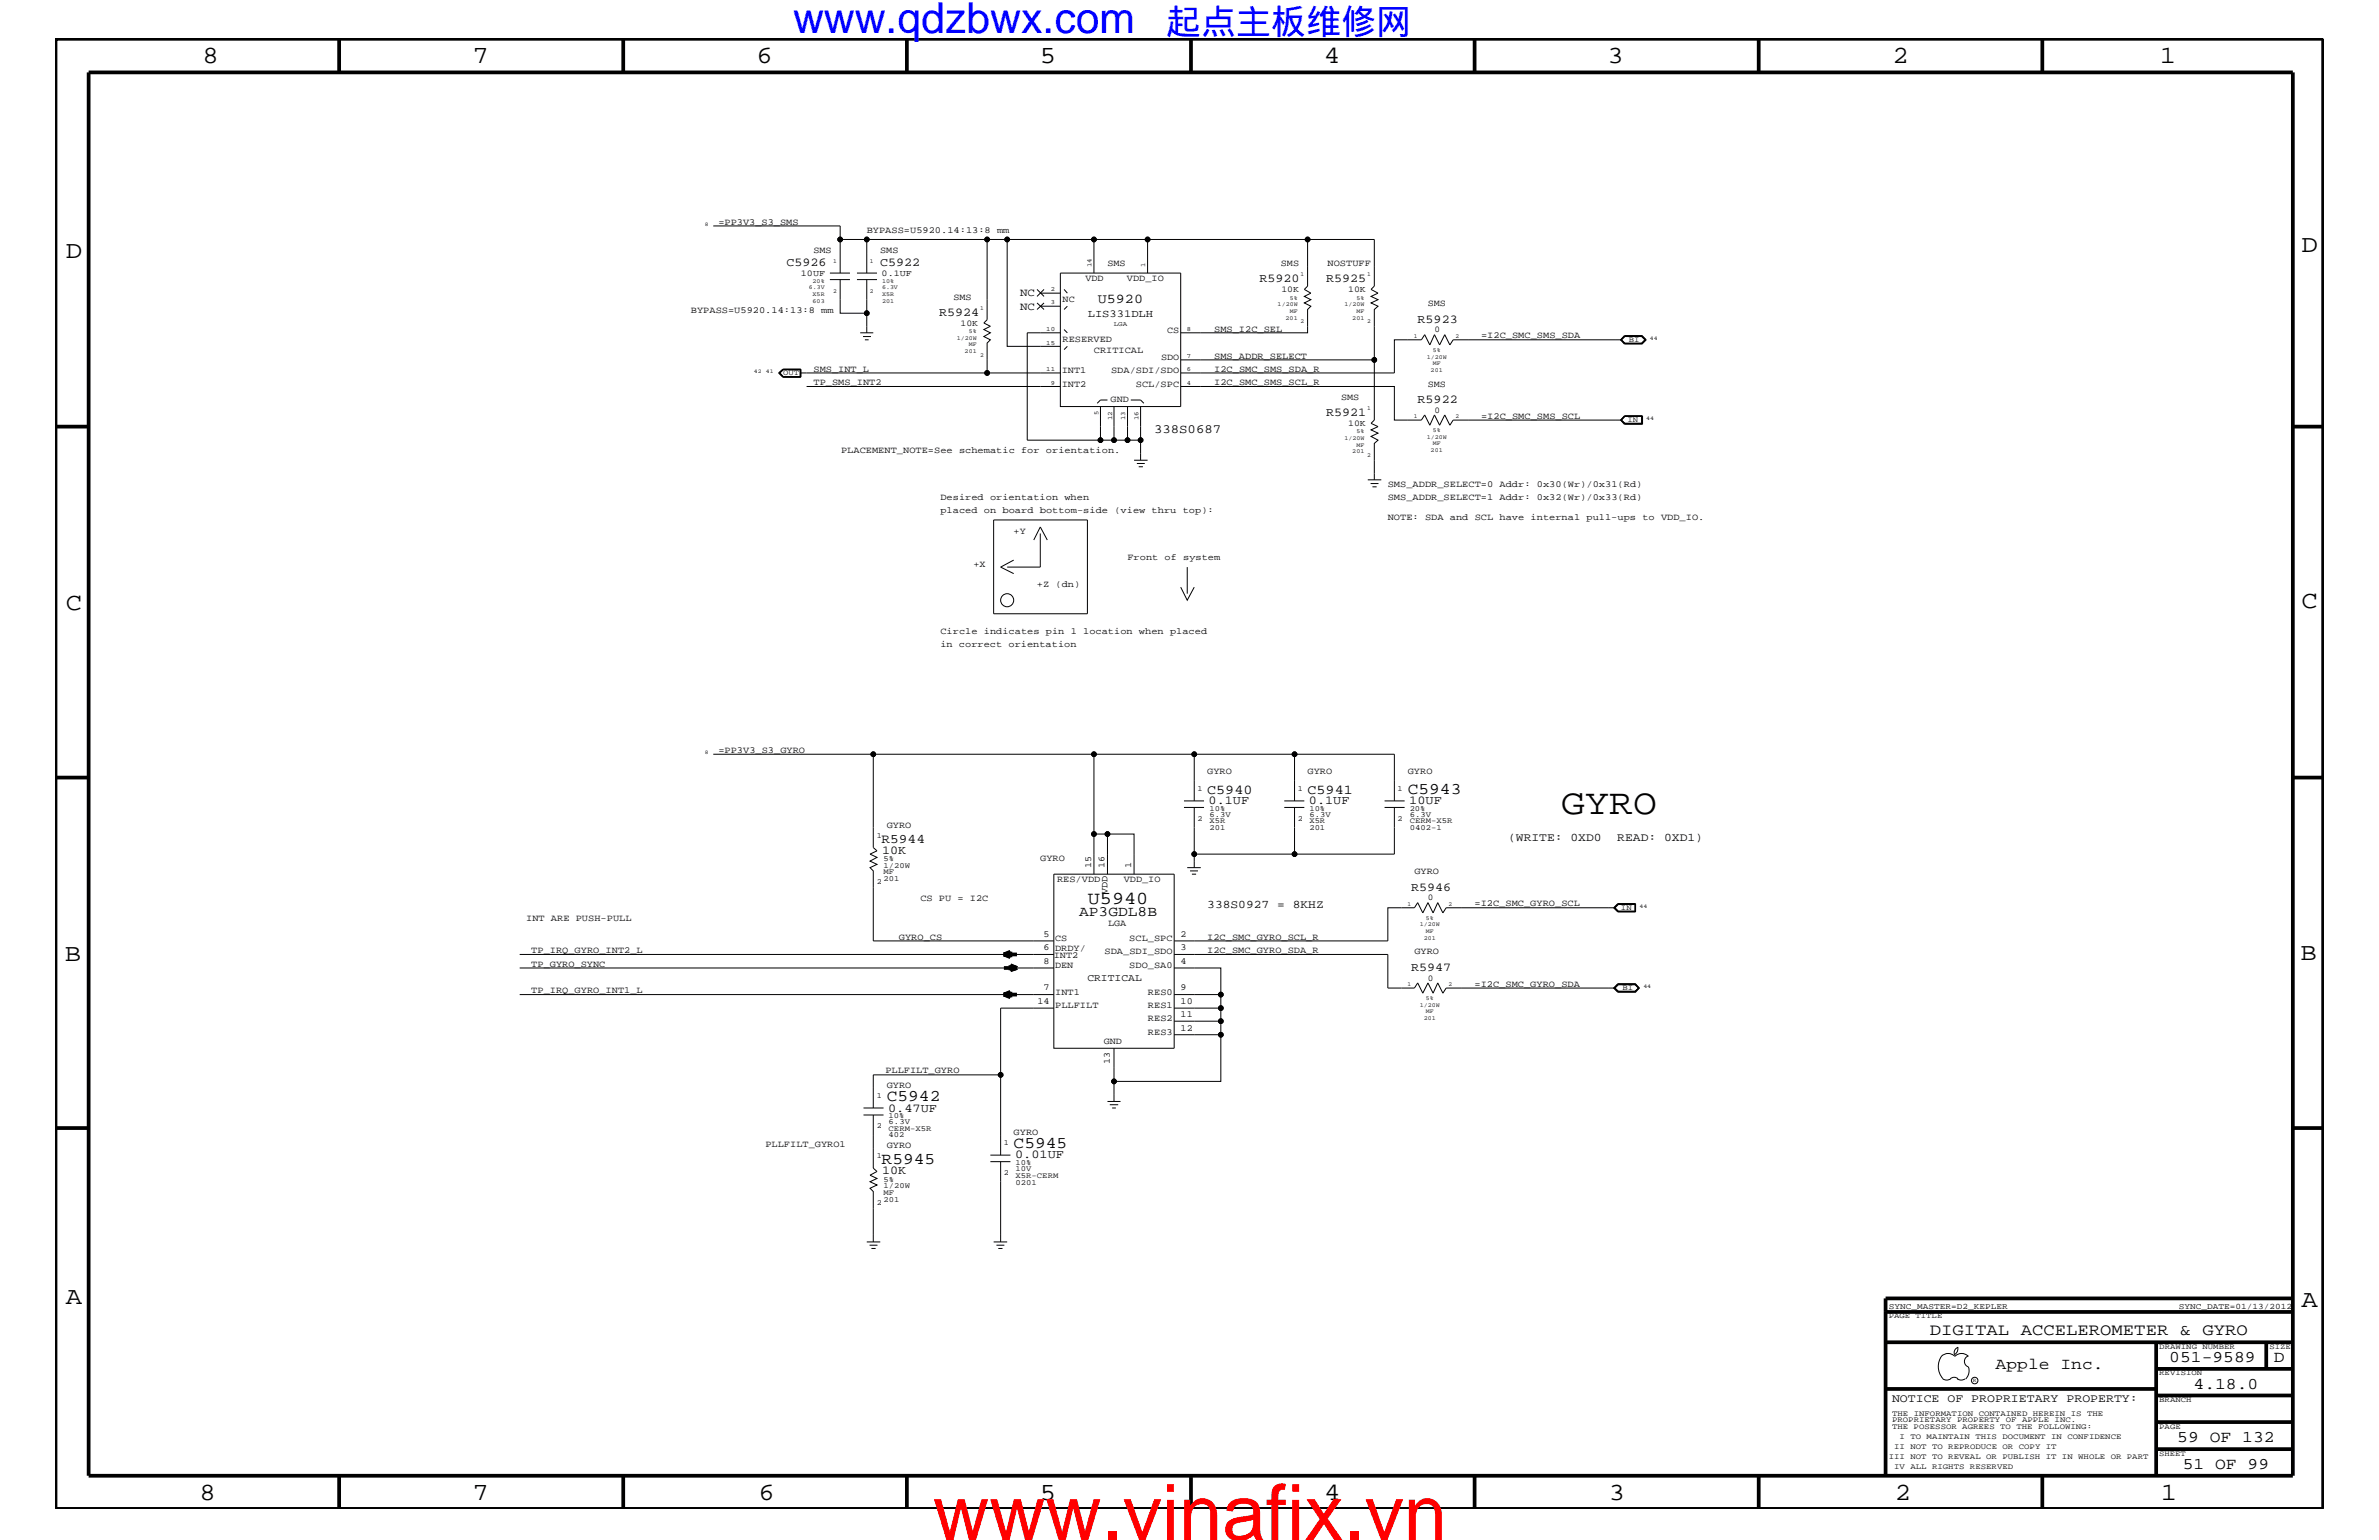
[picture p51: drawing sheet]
<svg xmlns="http://www.w3.org/2000/svg" width="432mm" height="279mm" viewBox="0 0 432 279" stroke-linecap="round" stroke-linejoin="round" font-family="sans-serif">
<defs><g id="words">
<text font-size="14.1" fill="#f00" x="169.3" y="279.4">www.vinafix.vn</text>
<text font-size="7.8" fill="#00f" x="143.9" y="6">www.qdzbwx.com</text>
<text font-size="6.5" x="283.4" y="147.7">GYRO</text>
<text font-size="6.3" fill="#00f" x="211.7" y="6.2">起点主板维修网</text>
<g font-size="4.5">
<text x="36.7" y="11.5">8</text>
<text x="85.8" y="11.5">7</text>
<text x="137.3" y="11.5">6</text>
<text x="188.7" y="11.5">5</text>
<text x="240.3" y="11.5">4</text>
<text x="291.8" y="11.5">3</text>
<text x="343.5" y="11.5">2</text>
<text x="392" y="11.5">1</text>
<text x="11.9" y="46.8">D</text>
<text x="417.7" y="45.7">D</text>
<text x="11.9" y="110.6">C</text>
<text x="417.7" y="110.3">C</text>
<text x="11.8" y="174.3">B</text>
<text x="417.6" y="174.2">B</text>
<text x="11.9" y="236.7">A</text>
<text x="417.7" y="237.1">A</text>
<text x="36.2" y="272.1">8</text>
<text x="85.8" y="272.1">7</text>
<text x="137.7" y="272.1">6</text>
<text x="188.7" y="272.1">5</text>
<text x="240.4" y="272.1">4</text>
<text x="292" y="272.1">3</text>
<text x="343.9" y="272.1">2</text>
<text x="392.2" y="272.1">1</text>
</g>
<text font-size="3.3" x="197.4" y="163.9">U5940</text>
<g font-size="3">
<text x="255.5" y="144">C5943</text>
<text x="161" y="199.8">C5942</text>
<text x="184" y="208.3">C5945</text>
<text x="160" y="211.3">R5945</text>
<text x="350.3" y="242.3">DIGITAL ACCELEROMETER &amp; GYRO</text>
<text x="362.2" y="248.4">Apple Inc.</text>
<text x="393.7" y="247.1">051-9589</text>
<text x="398.1" y="252">4.18.0</text>
<text x="412.7" y="247.1">D</text>
<text x="395.2" y="261.6">59 OF 132</text>
<text x="396.2" y="266.6">51 OF 99</text>
</g>
<text font-size="2.6" x="195.9" y="166.2">AP3GDL8B</text>
<g font-size="2.5">
<text x="199.3" y="55">U5920</text>
<text x="219.1" y="144">C5940</text>
<text x="237.3" y="144">C5941</text>
</g>
<text font-size="2.4" x="160" y="153">R5944</text>
<text font-size="2.3" x="209.5" y="78.6">338S0687</text>
<g font-size="2.2">
<text x="142.7" y="48.3">C5926</text>
<text x="159.8" y="48.3">C5922</text>
<text x="228.6" y="51.3">R5920</text>
<text x="240.7" y="51.3">R5925</text>
<text x="170.4" y="57.3">R5924</text>
<text x="257.3" y="58.6">R5923</text>
<text x="240.7" y="75.5">R5921</text>
<text x="257.3" y="73.2">R5922</text>
<text x="219.4" y="145.9">0.1UF</text>
<text x="237.6" y="145.9">0.1UF</text>
<text x="255.8" y="145.9">10UF</text>
<text x="160.1" y="154.9">10K</text>
<text x="256.1" y="161.7">R5946</text>
<text x="256.1" y="176.2">R5947</text>
<text x="161.2" y="201.7">0.47UF</text>
<text x="160.1" y="213">10K</text>
<text x="184.2" y="210.2">0.01UF</text>
</g>
<g font-size="2.1">
<text x="273.7" y="152.6">(WRITE: 0XD0</text>
<text x="293.5" y="152.6">READ: 0XD1)</text>
<text x="219.1" y="164.7">338S0927 = 8KHZ</text>
<text x="343.4" y="254.4">NOTICE OF PROPRIETARY PROPERTY:</text>
</g>
<g font-size="2">
<text x="185.2" y="53.8">NC</text>
<text x="185.2" y="56.2">NC</text>
</g>
<g font-size="1.9">
<text x="197.4" y="57.4">LIS331DLH</text>
<text x="197.4" y="178">CRITICAL</text>
</g>
<g font-size="1.7">
<text x="130.4" y="40.8">=PP3V3_S3_SMS</text>
<text x="147.7" y="45.9">SMS</text>
<text x="157.3" y="42.3">BYPASS=U5920.14:13:8 mm</text>
<text x="159.8" y="45.9">SMS</text>
<text x="197" y="51">VDD</text>
<text x="201" y="48.3">SMS</text>
<text x="204.6" y="51">VDD_IO</text>
<text x="232.5" y="48.3">SMS</text>
<text x="241" y="48.3">NOSTUFF</text>
<text x="125.4" y="56.8">BYPASS=U5920.14:13:8 mm</text>
<text x="173.1" y="54.4">SMS</text>
<text x="192.9" y="54.7">NC</text>
<text x="259.2" y="55.6">SMS</text>
<text x="192.9" y="62">RESERVED</text>
<text x="198.5" y="64">CRITICAL</text>
<text x="210.7" y="65.3">SDO</text>
<text x="211.8" y="60.4">CS</text>
<text x="220.4" y="65.1">SMS_ADDR_SELECT</text>
<text x="220.4" y="60.2">SMS_I2C_SEL</text>
<text x="268.8" y="61.4">=I2C_SMC_SMS_SDA</text>
<text x="147.7" y="67.5">SMS_INT_L</text>
<text x="147.7" y="69.9">TP_SMS_INT2</text>
<text x="192.7" y="67.7">INT1</text>
<text x="192.7" y="70.1">INT2</text>
<text x="201.7" y="67.7">SDA/SDI/SDO</text>
<text x="206.2" y="70.1">SCL/SPC</text>
<text x="220.4" y="69.9">I2C_SMC_SMS_SCL_R</text>
<text x="220.4" y="67.5">I2C_SMC_SMS_SDA_R</text>
<text x="259.2" y="70.1">SMS</text>
<text x="201.6" y="72.9">GND</text>
<text x="243.4" y="72.6">SMS</text>
<text x="268.8" y="76">=I2C_SMC_SMS_SCL</text>
<text x="152.7" y="82.2">PLACEMENT_NOTE=See schematic for orientation.</text>
<text x="251.9" y="88.3">SMS_ADDR_SELECT=0 Addr: 0x30(Wr)/0x31(Rd)</text>
<text x="170.7" y="90.7">Desired orientation when</text>
<text x="170.7" y="93.2">placed on board bottom-side (view thru top):</text>
<text x="251.9" y="90.7">SMS_ADDR_SELECT=1 Addr: 0x32(Wr)/0x33(Rd)</text>
<text x="251.9" y="94.3">NOTE: SDA and SCL have internal pull-ups to VDD_IO.</text>
<text x="184" y="96.8">+Y</text>
<text x="204.6" y="101.6">Front of system</text>
<text x="176.7" y="102.9">+X</text>
<text x="188.2" y="106.5">+Z (dn)</text>
<text x="170.7" y="115">Circle indicates pin 1 location when placed</text>
<text x="170.7" y="117.4">in correct orientation</text>
<text x="130.4" y="136.6">=PP3V3_S3_GYRO</text>
<text x="219.1" y="140.4">GYRO</text>
<text x="237.3" y="140.4">GYRO</text>
<text x="255.5" y="140.4">GYRO</text>
<text x="161" y="150.1">GYRO</text>
<text x="188.8" y="156.2">GYRO</text>
<text x="191.9" y="160">RES/VDD</text>
<text x="198" y="157.4" transform="rotate(-90 198 157.4)">15</text>
<text x="200.5" y="157.4" transform="rotate(-90 200.5 157.4)">16</text>
<text x="204" y="160">VDD_IO</text>
<text x="205.3" y="157.4" transform="rotate(-90 205.3 157.4)">1</text>
<text x="256.7" y="158.6">GYRO</text>
<text x="95.5" y="167.1">INT ARE PUSH-PULL</text>
<text x="167" y="163.5">CS PU = I2C</text>
<text x="201" y="162.2" transform="rotate(-90 201 162.2)">VDD</text>
<text x="267.6" y="164.5">=I2C_SMC_GYRO_SCL</text>
<text x="96.4" y="172.9">TP_IRQ_GYRO_INT2_L</text>
<text x="163.2" y="170.5">GYRO_CS</text>
<text x="189.4" y="170">5</text>
<text x="189.4" y="172.4">6</text>
<text x="191.3" y="173.8">INT2</text>
<text x="191.5" y="172.6">DRDY/</text>
<text x="191.5" y="170.7">CS</text>
<text x="200.5" y="173.2">SDA_SDI_SDO</text>
<text x="201.1" y="168">LGA</text>
<text x="205" y="170.7">SCL_SPC</text>
<text x="214.3" y="170">2</text>
<text x="214.3" y="172.4">3</text>
<text x="219.1" y="172.9">I2C_SMC_GYRO_SDA_R</text>
<text x="219.1" y="170.5">I2C_SMC_GYRO_SCL_R</text>
<text x="256.7" y="173.2">GYRO</text>
<text x="96.4" y="175.4">TP_GYRO_SYNC</text>
<text x="189.4" y="174.9">8</text>
<text x="189.4" y="179.7">7</text>
<text x="191.5" y="175.6">DEN</text>
<text x="205" y="175.6">SDO_SA0</text>
<text x="214.3" y="174.9">4</text>
<text x="214.3" y="179.7">9</text>
<text x="267.6" y="179">=I2C_SMC_GYRO_SDA</text>
<text x="96.4" y="180.2">TP_IRQ_GYRO_INT1_L</text>
<text x="188.3" y="182.1">14</text>
<text x="191.5" y="180.5">INT1</text>
<text x="191.5" y="182.9">PLLFILT</text>
<text x="208.4" y="180.5">RES0</text>
<text x="208.4" y="182.9">RES1</text>
<text x="208.4" y="185.3">RES2</text>
<text x="214.3" y="182.1">10</text>
<text x="214.3" y="184.6">11</text>
<text x="200.3" y="189.3">GND</text>
<text x="208.4" y="187.7">RES3</text>
<text x="214.3" y="187">12</text>
<text x="160.7" y="194.8">PLLFILT_GYRO</text>
<text x="161" y="197.4">GYRO</text>
<text x="201.4" y="193.1" transform="rotate(-90 201.4 193.1)">13</text>
<text x="138.9" y="208.1">PLLFILT_GYRO1</text>
<text x="161" y="208.3">GYRO</text>
<text x="184" y="205.9">GYRO</text>
</g>
<g font-size="1.6">
<text x="145.4" y="50.2">10UF</text>
<text x="160" y="50.2">0.1UF</text>
<text x="232.6" y="53">10K</text>
<text x="244.7" y="53">10K</text>
<text x="174.3" y="59.1">10K</text>
<text x="260.3" y="60.3">0</text>
<text x="244.7" y="77.3">10K</text>
<text x="260.3" y="74.9">0</text>
<text x="259.2" y="163.4">0</text>
<text x="259.2" y="177.9">0</text>
</g>
<g font-size="1.5">
<text x="342.8" y="237.4">SYNC_MASTER=D2_KEPLER</text>
<text x="395.5" y="237.4">SYNC_DATE=01/13/2012</text>
</g>
<g font-size="1.4">
<text x="295.7" y="62">BI</text>
<text x="142.2" y="68.1">OUT</text>
<text x="295.4" y="76.6">IN</text>
<text x="217.3" y="143.5">1</text>
<text x="235.5" y="143.5">1</text>
<text x="253.7" y="143.5">1</text>
<text x="217.3" y="149">2</text>
<text x="219.5" y="148.2">6.3V</text>
<text x="219.5" y="149.4">X5R</text>
<text x="219.5" y="147.1">10%</text>
<text x="235.5" y="149">2</text>
<text x="237.7" y="148.2">6.3V</text>
<text x="237.7" y="149.4">X5R</text>
<text x="237.7" y="147.1">10%</text>
<text x="253.7" y="149">2</text>
<text x="255.9" y="148.2">6.3V</text>
<text x="255.9" y="149.4">CERM-X5R</text>
<text x="255.9" y="147.1">20%</text>
<text x="159.2" y="152">1</text>
<text x="219.5" y="150.7">201</text>
<text x="237.7" y="150.7">201</text>
<text x="255.9" y="150.7">0402-1</text>
<text x="159.2" y="160.5">2</text>
<text x="160.4" y="156.2">5%</text>
<text x="160.4" y="157.4">1/20W</text>
<text x="160.4" y="158.6">MF</text>
<text x="160.4" y="159.9">201</text>
<text x="294.2" y="165">IN</text>
<text x="294.5" y="179.6">BI</text>
<text x="159.2" y="199.2">1</text>
<text x="161.3" y="204">6.3V</text>
<text x="161.3" y="202.9">10%</text>
<text x="159.2" y="204.7">2</text>
<text x="161.3" y="206.4">402</text>
<text x="161.3" y="205.2">CERM-X5R</text>
<text x="182.2" y="207.7">1</text>
<text x="159.2" y="210.2">1</text>
<text x="160.4" y="215.6">1/20W</text>
<text x="160.4" y="214.4">5%</text>
<text x="182.2" y="213.2">2</text>
<text x="184.3" y="212.5">10V</text>
<text x="184.3" y="213.6">X5R-CERM</text>
<text x="184.3" y="214.9">0201</text>
<text x="184.3" y="211.4">10%</text>
<text x="159.2" y="218.6">2</text>
<text x="160.4" y="216.9">MF</text>
<text x="160.4" y="218">201</text>
<text x="342.8" y="239.2">PAGE TITLE</text>
<text x="391.9" y="244.7">DRAWING NUMBER</text>
<text x="411.9" y="244.7">SIZE</text>
<text x="391.9" y="249.5">REVISION</text>
<text x="343.4" y="256.8">THE INFORMATION CONTAINED HEREIN IS THE</text>
<text x="391.9" y="254.4">BRANCH</text>
<text x="343.4" y="258">PROPRIETARY PROPERTY OF APPLE INC.</text>
<text x="343.4" y="259.3">THE POSESSOR AGREES TO THE FOLLOWING:</text>
<text x="343.8" y="262.9">II NOT TO REPRODUCE OR COPY IT</text>
<text x="344.8" y="261.1">I TO MAINTAIN THIS DOCUMENT IN CONFIDENCE</text>
<text x="391.9" y="259.3">PAGE</text>
<text x="342.8" y="264.7">III NOT TO REVEAL OR PUBLISH IT IN WHOLE OR PART</text>
<text x="343.8" y="266.6">IV ALL RIGHTS RESERVED</text>
<text x="391.9" y="264.1">SHEET</text>
</g>
<g font-size="1.2">
<text x="190.8" y="52.8">2</text>
<text x="198.1" y="48.5" transform="rotate(-90 198.1 48.5)">14</text>
<text x="207.9" y="48.5" transform="rotate(-90 207.9 48.5)">1</text>
<text x="190.8" y="55.2">3</text>
<text x="202.1" y="59.2">LGA</text>
<text x="189.9" y="60.1">10</text>
<text x="189.9" y="62.5">15</text>
<text x="215.4" y="60.1">8</text>
<text x="215.4" y="64.9">7</text>
<text x="189.9" y="67.3">11</text>
<text x="190.8" y="69.8">9</text>
<text x="215.4" y="69.8">4</text>
<text x="215.4" y="67.3">6</text>
<text x="199.4" y="75.4" transform="rotate(-90 199.4 75.4)">5</text>
<text x="201.8" y="76.2" transform="rotate(-90 201.8 76.2)">12</text>
<text x="204.2" y="76.2" transform="rotate(-90 204.2 76.2)">13</text>
<text x="206.7" y="76.2" transform="rotate(-90 206.7 76.2)">16</text>
</g>
<g font-size="1.1">
<text x="151.2" y="47.7">1</text>
<text x="157.9" y="47.7">1</text>
<text x="146.8" y="52.4">6.3V</text>
<text x="147.5" y="51.3">20%</text>
<text x="147.5" y="53.6">X5R</text>
<text x="151.2" y="53.2">2</text>
<text x="157.9" y="53.2">2</text>
<text x="160.1" y="52.4">6.3V</text>
<text x="160.1" y="53.6">X5R</text>
<text x="160.1" y="51.3">10%</text>
<text x="236.1" y="50.2">1</text>
<text x="248.2" y="50.2">1</text>
<text x="147.5" y="54.9">603</text>
<text x="160.1" y="54.9">201</text>
<text x="177.9" y="56.2">1</text>
<text x="231.9" y="55.6">1/20W</text>
<text x="233.3" y="58">201</text>
<text x="234.1" y="56.8">MF</text>
<text x="234.1" y="54.4">5%</text>
<text x="236.1" y="58.6">2</text>
<text x="244" y="55.6">1/20W</text>
<text x="245.4" y="58">201</text>
<text x="246.2" y="54.4">5%</text>
<text x="246.2" y="56.8">MF</text>
<text x="248.2" y="58.6">2</text>
<text x="173.7" y="61.7">1/20W</text>
<text x="175.1" y="64">201</text>
<text x="175.9" y="62.9">MF</text>
<text x="175.9" y="60.4">5%</text>
<text x="177.9" y="64.7">2</text>
<text x="256.6" y="61.3">1</text>
<text x="259" y="65.1">1/20W</text>
<text x="260.1" y="63.9">5%</text>
<text x="264.2" y="61.3">2</text>
<text x="259.7" y="67.5">201</text>
<text x="260.1" y="66.2">MF</text>
<text x="248.2" y="74.4">1</text>
<text x="256.6" y="75.8">1</text>
<text x="264.2" y="75.8">2</text>
<text x="244" y="79.9">1/20W</text>
<text x="245.4" y="82.2">201</text>
<text x="246.2" y="81.1">MF</text>
<text x="246.2" y="78.6">5%</text>
<text x="248.2" y="82.8">2</text>
<text x="259" y="79.6">1/20W</text>
<text x="259.7" y="82">201</text>
<text x="260.1" y="78.3">5%</text>
<text x="260.1" y="80.8">MF</text>
<text x="255.4" y="164.4">1</text>
<text x="258.8" y="166.9">5%</text>
<text x="262.9" y="164.4">2</text>
<text x="257.7" y="168.1">1/20W</text>
<text x="258.4" y="170.5">201</text>
<text x="258.8" y="169.3">MF</text>
<text x="255.4" y="178.8">1</text>
<text x="262.9" y="178.8">2</text>
<text x="257.7" y="182.7">1/20W</text>
<text x="258.4" y="185">201</text>
<text x="258.8" y="183.8">MF</text>
<text x="258.8" y="181.4">5%</text>
</g>
<g font-size="1">
<text x="127.9" y="41">8</text>
<text x="299.5" y="61.7">44</text>
<text x="136.8" y="67.7">42</text>
<text x="139" y="67.7">41</text>
<text x="298.8" y="76.2">44</text>
<text x="127.9" y="136.8">8</text>
<text x="297.6" y="164.7">44</text>
<text x="298.3" y="179.3">44</text>
<text x="358.1" y="250.7">R</text>
</g>
</g></defs>
<g fill="none" stroke="#000" stroke-width=".18">
<path d="M129.5 41h23v8.5M150.6 50.7h3.7M150.6 49.5h3.7M152.5 43.4h26.7M152.5 50.7v6.1h4.8M155.5 49.5h3.7M155.5 50.7h3.7M157.3 43.4v6.1M157.3 50.7v9.7M179.2 43.4v14.6l-.6 .6 1.2 .6-1.2 .6 1.2 .6-1.2 .7 1.2 .6-.6 .5v5.5h13.3M179.2 43.4h3.6v19.4h9.7M182.8 43.4h15.8"/>
<path d="M188.2 52.5l1.3 1.3M188.2 55l1.3 1.1M188.8 53.2h3.7M188.8 55.6h3.7M189.5 52.5l-1.3 1.3M189.5 55l-1.3 1.1M192.5 49.5h21.8v24.3h-21.8zM193.1 52.5l.6 .7M193.1 59.8l.6 .6M193.7 55.6l-.6 .5M198.6 43.4h9.7v6.1M198.6 43.4v6.1"/>
<path d="M208.3 43.4h29v8.5l-.6 .6 1.2 .7-1.2 .6 1.2 .6-1.2 .6 1.2 .6-.6 .5v4.3h-23M237.3 43.4h12.1v8.5l-.5 .6 1.2 .7-1.2 .6 1.2 .6-1.2 .6 1.2 .6-.7 .5v9.2h-35.1M141.3 67.7l.8-.7h3.3v1.4h-3.3zM142.2 68.3h3.1M142.2 67l-.8 .7 .8 .7M142.2 67.1l-.7 .6 .7 .6M142.2 67.1l-.6 .6 .6 .6M142.2 67.1h3.1M145.2 67.1v1.2M145.2 67.7h34M145.3 67v1.4M146.4 70.1h46.1"/>
<path d="M156.1 60.4h2.4M156.6 61.1h1.5M157 61.7h.7M192.5 60.4h-6.1v19.5h13.3M193.7 62.8l-.6 .6M199.7 73.8v6.1h2.5M201 72.6h-1.3l-.6 .6M202.2 73.8v6.1h2.5M204.7 73.8v6.1h2.3M205.2 72.6h1.8l.6 .6M207 73.8v9.7M214.3 70.1h38.8v6.1h4.9l.6-.9 .9 1.8 .9-1.8 .9 1.8 .9-1.8 1 1.8 .6-.9h30.5"/>
<path d="M249.4 65.3v10.9l-.5 .6 1.2 .6-1.2 .6 1.2 .6-1.2 .6 1.2 .7-.7 .5v6.7M294.3 61.7l.6-.6h3.1l.6 .6-.6 .5h-3.1zM294.3 61.7h-30.5l-.6 .9-1-1.9-.9 1.9-.9-1.9-.9 1.9-.9-1.9-.6 1h-4.9v6h-38.8M294.8 75.5h3.3v1.5h-3.3l-.7-.8zM294.8 60.9h3.2l.8 .8-.8 .7h-3.2l-.7-.7zM294.9 61h3.1l.7 .7-.7 .6h-3.1M294.9 61l-.8 .7 .8 .6M294.9 61l-.7 .7 .7 .6M294.9 75.5l-.6 .7 .6 .6M294.9 75.5h3.1M294.9 76.8h3.1M294.9 75.5l-.7 .7 .7 .6"/>
<path d="M294.9 61h3.1l.6 .7-.6 .6h-3.1M294.9 75.5l-.8 .7M298 75.5v1.3M298 75.5v1.4h-3.1l-.8-.7M180.4 94.3h17v17.1h-17zM187.6 98l1.2-2.4 1.3 2.4M188.8 96.8v6.1h-6M205.8 83.5h2.5M206.3 84.1h1.5M206.7 84.7h.7M248.3 87.1h2.4M248.8 87.7h1.4"/>
<path d="M249.1 88.3h.8M184 101.6l-2.4 1.3 2.4 1.2M214.3 106.5l1.2 2.4 1.3-2.4M215.5 102.9v4.8M129.5 136.8h29M198.6 136.8v21.8M216.8 136.8h-58.3v17l.7 .6-1.3 .6 1.3 .6-1.3 .6 1.3 .6-1.3 .6 .6 .6v12.7h32.8M235 136.8h-18.2v8.5M191.3 158.6h21.8v31.6h-21.8zM198.6 151.3h2.4M201 158.6v-7.3h4.8v7.3M214.9 145.3h3.6"/>
<path d="M214.9 146.5h3.6M215.5 157.4h2.4M216 158h1.4M216.3 158.6h.8M216.8 146.5v8.5h18.2v-8.5M216.8 155v2.4M233.1 145.3h3.6M233.1 146.5h3.6M235 145.3v-8.5h18.1v8.5M251.3 146.5h3.6M251.3 145.3h3.6M253.1 146.5v8.5h-18.1"/>
<path d="M94.3 175.6h97M94.3 173.2h97M213.1 175.6h8.5v4.8h-8.5M213.1 173.2h38.8v6.1h4.8l.6-1 .9 1.9 1-1.9 .9 1.9 .9-1.9 .9 1.9 .6-.9h30.6M292.9 164.7l.7-.8h3.3v1.6h-3.3zM293.1 164.7h-30.6l-.6 .9-.9-1.8-.9 1.8-.9-1.8-1 1.8-.9-1.8-.6 .9h-4.8v6h-38.8M293.6 178.5h3.2l.7 .8-.6 .7h-3.3l-.7-.7zM293.6 178.5h3.3l.6 .8-.7 .6h-3.2l-.6-.6zM293.7 164l-.7 .7 .7 .7M293.7 178.6h3.1l.7 .7-.7 .6h-3.1l-.7-.6zM293.7 178.7h3.1l.6 .6-.6 .6h-3.1l-.6-.6zM296.8 164v1.4"/>
<path d="M296.8 164.1h-3.1l-.6 .6 .6 .6h3.1M296.9 164h-3.3l-.6 .7 .6 .7h3.3M94.3 180.4h97M181.6 195h-23.1v6M191.3 182.9h-9.7v26.7M201 199.8h2.4M202.2 196.2v3.6M213.1 187.7h8.5v8.5h-19.4v-6M213.1 182.9h8.5v2.4h-8.5M221.6 180.4v2.5M221.6 185.3v2.4M156.7 202.3h3.7"/>
<path d="M156.7 201h3.7M158.5 202.3v9.6l.7 .6-1.3 .7 1.3 .6-1.3 .6 1.3 .6-1.3 .6 .6 .6v9.1M179.8 209.6h3.6M179.8 210.8h3.6M181.6 210.8v14.5M201.4 200.4h1.6M201.9 201h.6M157.3 225.3h2.5M157.8 225.9h1.5M158.2 226.5h.7M180.4 225.3h2.4M180.9 225.9h1.4"/>
<path d="M181.2 226.5h.8M352.4 246.1a1.69 1.69 0 0 1 2.4 0M352.4 246a3.3 3.3 0 0 0 .3 4.1M352.6 250.2l.7 .2 .7-.2M354 250.2l.7-.3 .7 .3M354.8 246.1a1.69 1.69 0 0 1 2.5 0M355.3 250.2l.7 .2 .7-.2M355.3 244.4l.1 .3a1.18 1.18 0 0 1-.6 1M355.4 244.4a.99 .99 0 0 0-.6 1.4M357.2 246a1.04 1.04 0 0 0-.6 1 1.04 1.04 0 0 0 .6 1M357.3 248l.1 .7a2.11 2.11 0 0 1-.6 1.5"/>
<circle cx="152.5" cy="43.4" r=".42"/>
<circle cx="157.3" cy="56.8" r=".42"/>
<circle cx="157.3" cy="43.4" r=".42"/>
<circle cx="179.2" cy="43.4" r=".42"/>
<circle cx="182.8" cy="43.4" r=".42"/>
<circle cx="198.6" cy="43.4" r=".42"/>
<circle cx="208.3" cy="43.4" r=".42"/>
<circle cx="237.3" cy="43.4" r=".42"/>
<circle cx="179.2" cy="67.7" r=".42"/>
<circle cx="199.7" cy="79.9" r=".42"/>
<circle cx="202.2" cy="79.9" r=".42"/>
<circle cx="204.7" cy="79.9" r=".42"/>
<circle cx="207" cy="79.9" r=".42"/>
<circle cx="249.4" cy="65.3" r=".42"/>
<circle cx="182.8" cy="108.9" r="1.19"/>
<circle cx="158.5" cy="136.8" r=".42"/>
<circle cx="198.6" cy="136.8" r=".42"/>
<circle cx="216.8" cy="136.8" r=".42"/>
<circle cx="235" cy="136.8" r=".42"/>
<circle cx="198.6" cy="151.3" r=".42"/>
<circle cx="201" cy="151.3" r=".42"/>
<circle cx="216.8" cy="155" r=".42"/>
<circle cx="235" cy="155" r=".42"/>
<circle cx="181.6" cy="195" r=".42"/>
<circle cx="202.2" cy="196.2" r=".42"/>
<circle cx="221.6" cy="180.4" r=".42"/>
<circle cx="221.6" cy="182.9" r=".42"/>
<circle cx="221.6" cy="185.3" r=".42"/>
<circle cx="221.6" cy="187.7" r=".42"/>
<circle cx="358.4" cy="250.5" r=".59"/>
</g>
<g fill="none" stroke="#000" stroke-width=".68" stroke-linecap="butt">
<path d="M10.1 7h411.6v266.8h-411.6zM16.1 13.1h400.1v254.6h-400.1zM61.6 7v6.1M113.1 7v6.1M164.6 7v6.1M216.2 7v6.1M267.6 7v6.1M319.2 7v6.1M370.7 7v6.1M10.1 77.4h6M416.2 77.4h5.5M10.1 141.1h6"/>
<path d="M416.2 141.1h5.5M182.2 173.2l1.2-.5v1zM182.2 173.2h2.4M182.2 173.2l1.2 .1M182.2 173.2l1.2 .3M182.2 173.2l1.2 .2M182.2 175.6h2.4M183.4 172.8l-1.2 .4M183.4 173.1l-1.2 .1M183.4 172.9l-1.2 .3M183.4 175.1l1.2 .5-1.2 .4zM183.4 175.2l1.2 .4"/>
<path d="M183.4 175.5l1.2 .1M183.4 175.4l1.2 .2M184.6 175.6l-1.2 .1M184.6 175.6l-1.2 .4M184.6 175.6l-1.2 .3M182.2 180.4h2.4M182.2 180.4l1.2-.5v1.1zM182.2 180.4l1.2 .1M182.2 180.4l1.2 .4M182.2 180.4l1.2 .3M183.4 180.1l-1.2 .3M183.4 180.4h-1.2"/>
<path d="M183.4 180.2l-1.2 .2M10.1 204.7h6M416.2 204.7h5.5M342.2 238h74M416.2 235.6h-74v32.1M342.2 243.5h74M342.2 252h49.2M391.4 258h24.8M391.4 253.2h24.8M391.4 248.4h24.8M391.4 243.5v24.2M411.3 243.5v4.9"/>
<path d="M61.6 267.7v6.1M113.1 267.7v6.1M164.6 267.7v6.1M216.2 268v5.8M267.6 267.7v6.1M319.2 267.7v6.1M370.7 267.7v6.1M391.4 262.9h24.8"/>
</g>
<g fill="#000">
<circle cx="152.5" cy="43.4" r=".42"/>
<circle cx="157.3" cy="56.8" r=".42"/>
<circle cx="157.3" cy="43.4" r=".42"/>
<circle cx="179.2" cy="43.4" r=".42"/>
<circle cx="182.8" cy="43.4" r=".42"/>
<circle cx="198.6" cy="43.4" r=".42"/>
<circle cx="208.3" cy="43.4" r=".42"/>
<circle cx="237.3" cy="43.4" r=".42"/>
<circle cx="179.2" cy="67.7" r=".42"/>
<circle cx="199.7" cy="79.9" r=".42"/>
<circle cx="202.2" cy="79.9" r=".42"/>
<circle cx="204.7" cy="79.9" r=".42"/>
<circle cx="207" cy="79.9" r=".42"/>
<circle cx="249.4" cy="65.3" r=".42"/>
<circle cx="158.5" cy="136.8" r=".42"/>
<circle cx="198.6" cy="136.8" r=".42"/>
<circle cx="216.8" cy="136.8" r=".42"/>
<circle cx="235" cy="136.8" r=".42"/>
<circle cx="198.6" cy="151.3" r=".42"/>
<circle cx="201" cy="151.3" r=".42"/>
<circle cx="216.8" cy="155" r=".42"/>
<circle cx="235" cy="155" r=".42"/>
<circle cx="181.6" cy="195" r=".42"/>
<circle cx="202.2" cy="196.2" r=".42"/>
<circle cx="221.6" cy="180.4" r=".42"/>
<circle cx="221.6" cy="182.9" r=".42"/>
<circle cx="221.6" cy="185.3" r=".42"/>
<circle cx="221.6" cy="187.7" r=".42"/>
</g>
<use href="#words"/>
</svg>
